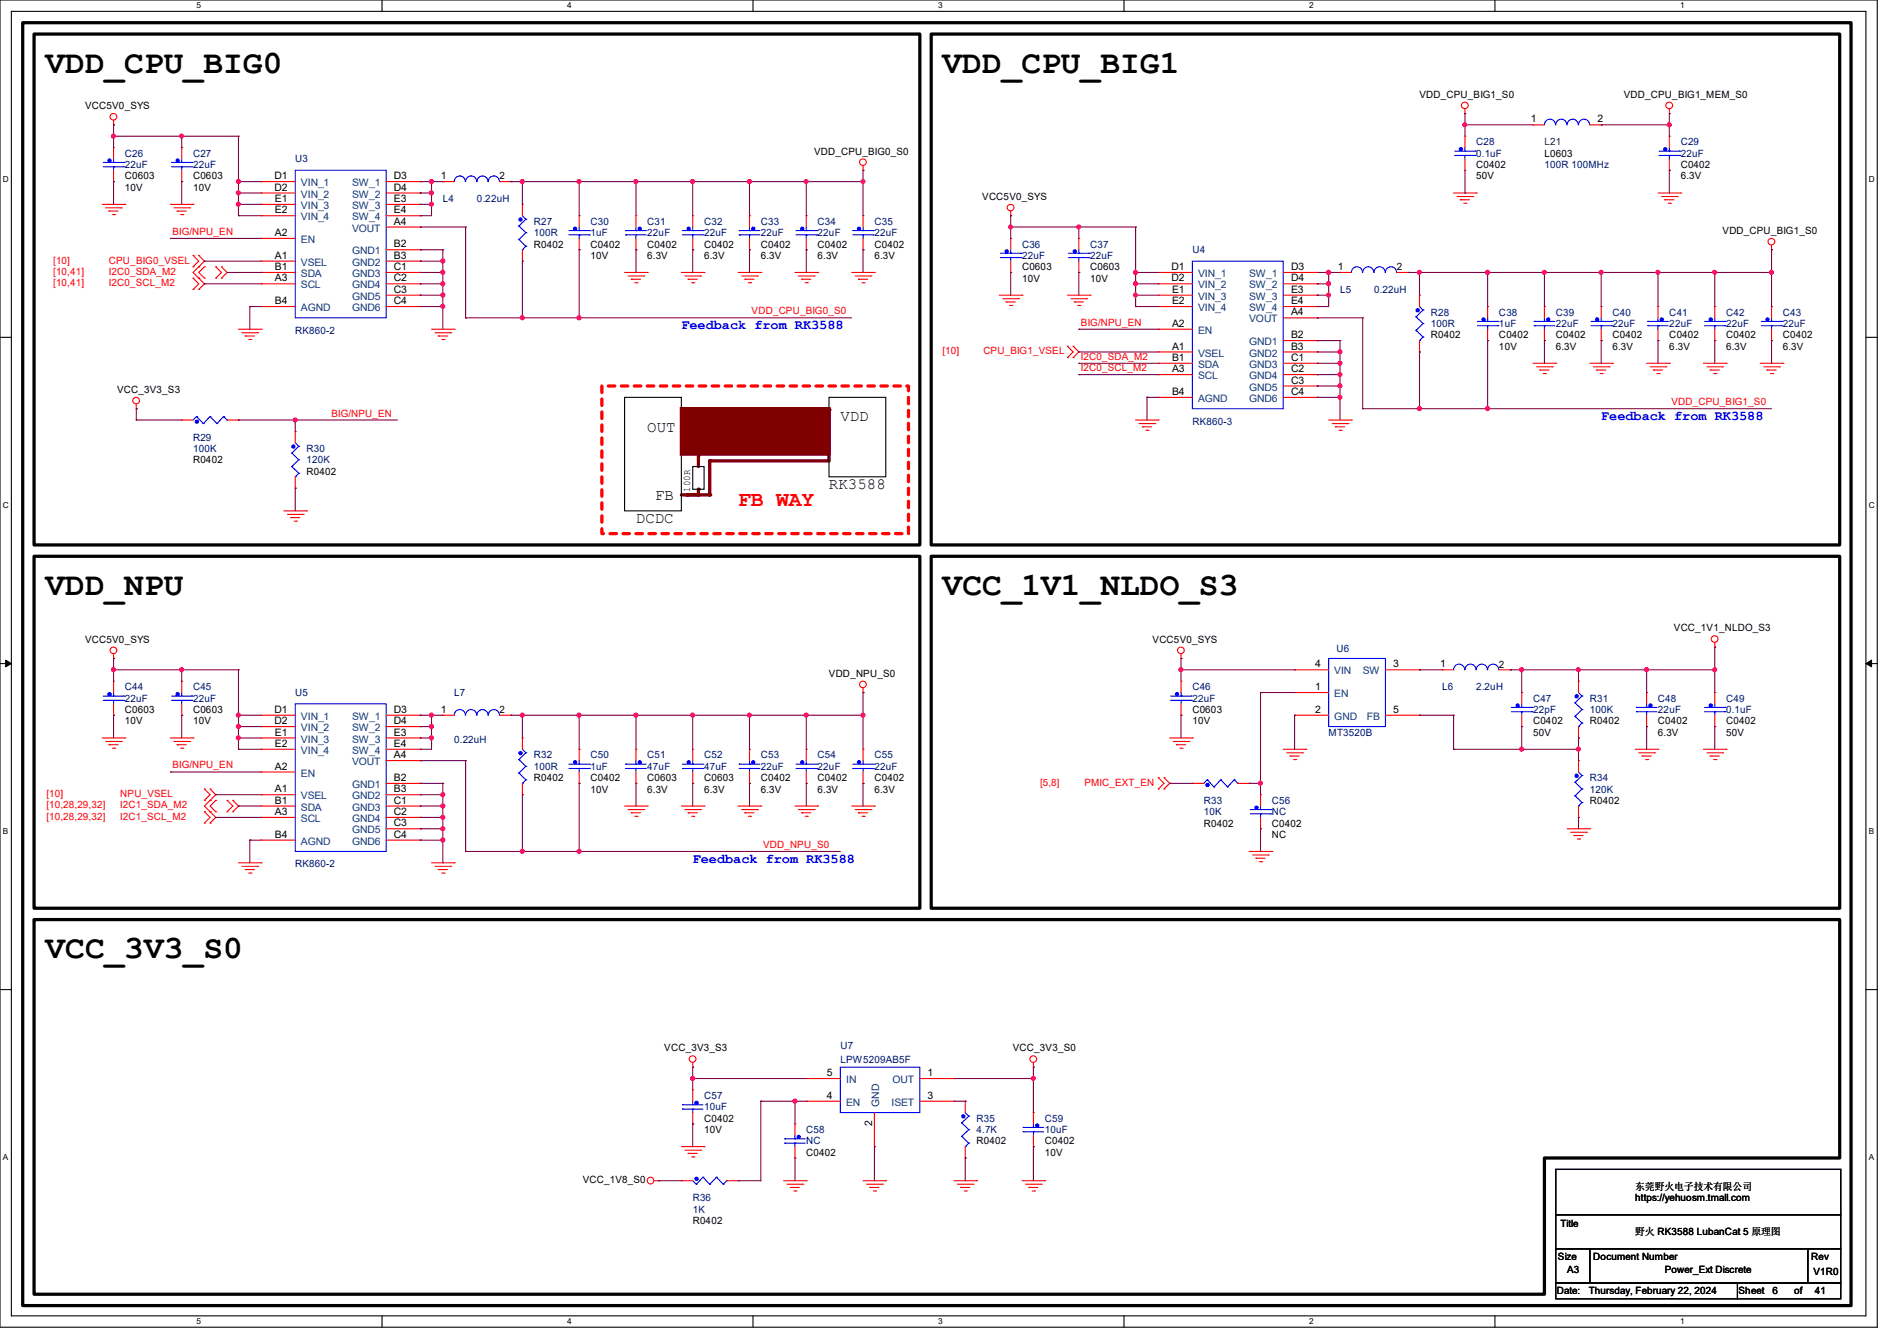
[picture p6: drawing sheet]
<svg xmlns="http://www.w3.org/2000/svg" width="297mm" height="210mm" viewBox="0 0 297 210" stroke-linecap="round" stroke-linejoin="round" font-family="sans-serif">
<defs><g id="words">
<g font-size="5.1">
<text x="7.1" y="11.4">VDD_CPU_BIG0</text>
<text x="147.6" y="11.4">VDD_CPU_BIG1</text>
<text x="7.1" y="93.2">VDD_NPU</text>
<text x="147.6" y="93.2">VCC_1V1_NLDO_S3</text>
<text x="7.1" y="150.1">VCC_3V3_S0</text>
</g>
<text font-size="3.3" fill="#f00" x="115.6" y="79.2">FB WAY</text>
<g font-size="2.5">
<text x="131.6" y="66">VDD</text>
<text x="101.3" y="67.7">OUT</text>
<text x="129.8" y="76.6">RK3588</text>
<text x="99.6" y="82">DCDC</text>
<text x="102.6" y="78.2">FB</text>
</g>
<g font-size="2.1" fill="#00f">
<text x="106.7" y="51.5">Feedback from RK3588</text>
<text x="250.7" y="65.7">Feedback from RK3588</text>
<text x="108.5" y="135.1">Feedback from RK3588</text>
</g>
<g font-size="1.6">
<text x="13.3" y="17.1">VCC5V0_SYS</text>
<text x="222.2" y="15.3">VDD_CPU_BIG1_S0</text>
<text x="254.3" y="15.3">VDD_CPU_BIG1_MEM_S0</text>
<text x="239.7" y="19.2">1</text>
<text x="250.1" y="19.2">2</text>
<text x="19.6" y="28.1">C0603</text>
<text x="19.6" y="29.9">10V</text>
<text x="30.2" y="28.1">C0603</text>
<text x="30.2" y="29.9">10V</text>
<text x="43" y="28.1">D1</text>
<text x="43" y="29.8">D2</text>
<text x="61.7" y="28.1">D3</text>
<text x="61.7" y="29.8">D4</text>
<text x="69" y="28.1">1</text>
<text x="78.2" y="28.1">2</text>
<text x="127.5" y="24.2">VDD_CPU_BIG0_S0</text>
<text x="231.1" y="26.3">C0402</text>
<text x="231.1" y="28.1">50V</text>
<text x="241.8" y="24.6">L0603</text>
<text x="263.1" y="26.3">C0402</text>
<text x="263.1" y="28.1">6.3V</text>
<text x="43.1" y="31.6">E1</text>
<text x="43.1" y="33.4">E2</text>
<text x="61.7" y="31.6">E3</text>
<text x="61.7" y="33.4">E4</text>
<text x="61.7" y="35.2">A4</text>
<text x="153.8" y="31.3">VCC5V0_SYS</text>
<text x="43.1" y="40.5">A1</text>
<text x="43.1" y="37">A2</text>
<text x="61.7" y="38.7">B2</text>
<text x="61.7" y="40.5">B3</text>
<text x="83.6" y="38.8">R0402</text>
<text x="92.5" y="38.8">C0402</text>
<text x="92.5" y="40.6">10V</text>
<text x="101.3" y="38.8">C0402</text>
<text x="101.3" y="40.6">6.3V</text>
<text x="110.2" y="38.8">C0402</text>
<text x="110.2" y="40.6">6.3V</text>
<text x="119.1" y="38.8">C0402</text>
<text x="119.1" y="40.6">6.3V</text>
<text x="128" y="38.8">C0402</text>
<text x="128" y="40.6">6.3V</text>
<text x="136.9" y="38.8">C0402</text>
<text x="136.9" y="40.6">6.3V</text>
<text x="269.7" y="36.7">VDD_CPU_BIG1_S0</text>
<text x="43.1" y="42.3">B1</text>
<text x="43.1" y="47.6">B4</text>
<text x="43.1" y="44.1">A3</text>
<text x="61.7" y="42.3">C1</text>
<text x="61.7" y="44.1">C2</text>
<text x="61.7" y="45.8">C3</text>
<text x="61.7" y="47.6">C4</text>
<text x="160" y="42.3">C0603</text>
<text x="160" y="44.1">10V</text>
<text x="170.7" y="42.3">C0603</text>
<text x="170.7" y="44.1">10V</text>
<text x="183.4" y="42.3">D1</text>
<text x="183.4" y="44.1">D2</text>
<text x="183.5" y="45.8">E1</text>
<text x="183.5" y="47.6">E2</text>
<text x="202.1" y="42.3">D3</text>
<text x="202.1" y="44.1">D4</text>
<text x="202.1" y="45.8">E3</text>
<text x="202.1" y="47.6">E4</text>
<text x="209.5" y="42.3">1</text>
<text x="218.7" y="42.3">2</text>
<text x="183.5" y="51.2">A2</text>
<text x="202.1" y="53">B2</text>
<text x="202.1" y="49.4">A4</text>
<text x="224" y="53">R0402</text>
<text x="234.7" y="53">C0402</text>
<text x="243.6" y="53">C0402</text>
<text x="252.5" y="53">C0402</text>
<text x="261.4" y="53">C0402</text>
<text x="270.3" y="53">C0402</text>
<text x="279.1" y="53">C0402</text>
<text x="183.5" y="54.7">A1</text>
<text x="183.5" y="56.5">B1</text>
<text x="183.5" y="58.3">A3</text>
<text x="202.1" y="54.7">B3</text>
<text x="202.1" y="56.5">C1</text>
<text x="202.1" y="58.3">C2</text>
<text x="234.7" y="54.8">10V</text>
<text x="243.6" y="54.8">6.3V</text>
<text x="252.5" y="54.8">6.3V</text>
<text x="261.4" y="54.8">6.3V</text>
<text x="270.3" y="54.8">6.3V</text>
<text x="279.1" y="54.8">6.3V</text>
<text x="18.3" y="61.6">VCC_3V3_S3</text>
<text x="183.5" y="61.8">B4</text>
<text x="202.1" y="60.1">C3</text>
<text x="202.1" y="61.8">C4</text>
<text x="30.2" y="72.6">R0402</text>
<text x="48" y="74.3">R0402</text>
<text x="108" y="77" transform="rotate(-90 108 77)">100R</text>
<text x="13.3" y="100.7">VCC5V0_SYS</text>
<text x="180.5" y="100.7">VCC5V0_SYS</text>
<text x="262.1" y="98.9">VCC_1V1_NLDO_S3</text>
<text x="129.8" y="106">VDD_NPU_S0</text>
<text x="205.9" y="104.5">4</text>
<text x="218.1" y="104.5">3</text>
<text x="225.5" y="104.5">1</text>
<text x="234.7" y="104.6">2</text>
<text x="19.6" y="111.7">C0603</text>
<text x="19.6" y="113.5">10V</text>
<text x="30.2" y="111.7">C0603</text>
<text x="30.2" y="113.5">10V</text>
<text x="43" y="111.6">D1</text>
<text x="43" y="113.4">D2</text>
<text x="61.7" y="111.6">D3</text>
<text x="61.7" y="113.4">D4</text>
<text x="69" y="111.6">1</text>
<text x="78.2" y="111.7">2</text>
<text x="186.7" y="111.7">C0603</text>
<text x="186.7" y="113.5">10V</text>
<text x="205.9" y="108.1">1</text>
<text x="205.9" y="111.6">2</text>
<text x="218.1" y="111.6">5</text>
<text x="240" y="113.5">C0402</text>
<text x="248.9" y="113.5">R0402</text>
<text x="259.6" y="113.5">C0402</text>
<text x="270.3" y="113.5">C0402</text>
<text x="43.1" y="115.2">E1</text>
<text x="43.1" y="117">E2</text>
<text x="61.7" y="115.2">E3</text>
<text x="61.7" y="117">E4</text>
<text x="61.7" y="118.7">A4</text>
<text x="240" y="115.2">50V</text>
<text x="259.6" y="115.2">6.3V</text>
<text x="270.3" y="115.2">50V</text>
<text x="43.1" y="124.1">A1</text>
<text x="43.1" y="120.5">A2</text>
<text x="43.1" y="125.9">B1</text>
<text x="61.7" y="122.3">B2</text>
<text x="61.7" y="124.1">B3</text>
<text x="61.7" y="125.9">C1</text>
<text x="83.6" y="122.3">R0402</text>
<text x="92.5" y="122.3">C0402</text>
<text x="92.5" y="124.1">10V</text>
<text x="101.3" y="122.3">C0603</text>
<text x="101.3" y="124.1">6.3V</text>
<text x="110.2" y="122.3">C0603</text>
<text x="110.2" y="124.1">6.3V</text>
<text x="119.1" y="122.3">C0402</text>
<text x="119.1" y="124.1">6.3V</text>
<text x="128" y="122.3">C0402</text>
<text x="128" y="124.1">6.3V</text>
<text x="136.9" y="122.3">C0402</text>
<text x="136.9" y="124.1">6.3V</text>
<text x="248.9" y="125.9">R0402</text>
<text x="43.1" y="131.2">B4</text>
<text x="43.1" y="127.6">A3</text>
<text x="61.7" y="127.6">C2</text>
<text x="61.7" y="129.4">C3</text>
<text x="61.7" y="131.2">C4</text>
<text x="188.5" y="129.5">R0402</text>
<text x="199.1" y="129.5">C0402</text>
<text x="199.1" y="131.2">NC</text>
<text x="104" y="164.7">VCC_3V3_S3</text>
<text x="158.6" y="164.7">VCC_3V3_S0</text>
<text x="129.5" y="168.5">5</text>
<text x="129.5" y="172.1">4</text>
<text x="145.2" y="172.1">3</text>
<text x="145.2" y="168.5">1</text>
<text x="110.2" y="175.7">C0402</text>
<text x="110.2" y="177.5">10V</text>
<text x="136.5" y="176.4" transform="rotate(-90 136.5 176.4)">2</text>
<text x="152.9" y="179.2">R0402</text>
<text x="163.6" y="179.2">C0402</text>
<text x="91.2" y="185.3">VCC_1V8_S0</text>
<text x="126.2" y="181">C0402</text>
<text x="163.6" y="181">10V</text>
<text x="108.5" y="191.7">R0402</text>
<text x="256" y="188.1">https://yehuosm.tmall.com</text>
<text x="256" y="186.4">东莞野火电子技术有限公司</text>
<text x="243.9" y="197.4">Size</text>
<text x="244.3" y="192.2">Title</text>
<text x="249.5" y="197.4">Document Number</text>
<text x="256" y="193.5">野火 RK3588 LubanCat 5 原理图</text>
<text x="283.6" y="197.4">Rev</text>
<text x="243.8" y="202.7">Date:</text>
<text x="245.4" y="199.3">A3</text>
<text x="248.7" y="202.7">Thursday, February 22, 2024</text>
<text x="260.6" y="199.3">Power_Ext Discrete</text>
<text x="272.2" y="202.7">Sheet</text>
<text x="277.5" y="202.7">6</text>
<text x="280.9" y="202.7">of</text>
<text x="283.9" y="199.7">V1R0</text>
<text x="284.1" y="202.7">41</text>
</g>
<g font-size="1.6" fill="#000080">
<text x="231.1" y="22.8">C28</text>
<text x="263.1" y="22.8">C29</text>
<text x="19.6" y="24.6">C26</text>
<text x="19.6" y="26.3">22uF</text>
<text x="30.2" y="24.6">C27</text>
<text x="30.2" y="26.3">22uF</text>
<text x="46.2" y="25.4">U3</text>
<text x="231.1" y="24.6">0.1uF</text>
<text x="241.8" y="26.3">100R 100MHz</text>
<text x="263.1" y="24.6">22uF</text>
<text x="69.3" y="31.7">L4</text>
<text x="74.7" y="31.7">0.22uH</text>
<text x="83.6" y="35.2">R27</text>
<text x="92.5" y="35.2">C30</text>
<text x="101.3" y="35.2">C31</text>
<text x="110.2" y="35.2">C32</text>
<text x="119.1" y="35.2">C33</text>
<text x="128" y="35.2">C34</text>
<text x="136.9" y="35.2">C35</text>
<text x="83.6" y="37">100R</text>
<text x="92.5" y="37">1uF</text>
<text x="101.3" y="37">22uF</text>
<text x="110.2" y="37">22uF</text>
<text x="119.1" y="37">22uF</text>
<text x="128" y="37">22uF</text>
<text x="136.9" y="37">22uF</text>
<text x="160" y="38.8">C36</text>
<text x="160" y="40.6">22uF</text>
<text x="170.7" y="38.8">C37</text>
<text x="170.7" y="40.6">22uF</text>
<text x="186.7" y="39.7">U4</text>
<text x="209.8" y="45.9">L5</text>
<text x="215.1" y="45.9">0.22uH</text>
<text x="46.2" y="52.3">RK860-2</text>
<text x="224" y="49.4">R28</text>
<text x="224" y="51.2">100R</text>
<text x="234.7" y="49.4">C38</text>
<text x="234.7" y="51.2">1uF</text>
<text x="243.6" y="49.4">C39</text>
<text x="243.6" y="51.2">22uF</text>
<text x="252.5" y="49.4">C40</text>
<text x="252.5" y="51.2">22uF</text>
<text x="261.4" y="49.4">C41</text>
<text x="261.4" y="51.2">22uF</text>
<text x="270.3" y="49.4">C42</text>
<text x="270.3" y="51.2">22uF</text>
<text x="279.1" y="49.4">C43</text>
<text x="279.1" y="51.2">22uF</text>
<text x="30.2" y="69">R29</text>
<text x="30.2" y="70.8">100K</text>
<text x="48" y="70.8">R30</text>
<text x="186.7" y="66.5">RK860-3</text>
<text x="48" y="72.6">120K</text>
<text x="209.3" y="102.1">U6</text>
<text x="19.6" y="108.1">C44</text>
<text x="19.6" y="109.9">22uF</text>
<text x="30.2" y="108.1">C45</text>
<text x="30.2" y="109.9">22uF</text>
<text x="46.2" y="109">U5</text>
<text x="71.1" y="109">L7</text>
<text x="186.7" y="108.1">C46</text>
<text x="186.7" y="109.9">22uF</text>
<text x="225.8" y="108.1">L6</text>
<text x="231.1" y="108.1">2.2uH</text>
<text x="240" y="109.9">C47</text>
<text x="240" y="111.7">22pF</text>
<text x="248.9" y="109.9">R31</text>
<text x="248.9" y="111.7">100K</text>
<text x="259.6" y="109.9">C48</text>
<text x="259.6" y="111.7">22uF</text>
<text x="270.3" y="109.9">C49</text>
<text x="270.3" y="111.7">0.1uF</text>
<text x="71.1" y="116.3">0.22uH</text>
<text x="83.6" y="118.8">R32</text>
<text x="92.5" y="118.8">C50</text>
<text x="101.3" y="118.8">C51</text>
<text x="110.2" y="118.8">C52</text>
<text x="119.1" y="118.8">C53</text>
<text x="128" y="118.8">C54</text>
<text x="136.9" y="118.8">C55</text>
<text x="208" y="115.2">MT3520B</text>
<text x="83.6" y="120.6">100R</text>
<text x="92.5" y="120.6">1uF</text>
<text x="101.3" y="120.6">47uF</text>
<text x="110.2" y="120.6">47uF</text>
<text x="119.1" y="120.6">22uF</text>
<text x="128" y="120.6">22uF</text>
<text x="136.9" y="120.6">22uF</text>
<text x="188.5" y="125.9">R33</text>
<text x="199.1" y="125.9">C56</text>
<text x="248.9" y="122.3">R34</text>
<text x="248.9" y="124.1">120K</text>
<text x="188.5" y="127.7">10K</text>
<text x="199.1" y="127.7">NC</text>
<text x="46.2" y="135.8">RK860-2</text>
<text x="131.6" y="164.3">U7</text>
<text x="131.6" y="166.5">LPW5209AB5F</text>
<text x="110.2" y="172.1">C57</text>
<text x="110.2" y="173.9">10uF</text>
<text x="126.2" y="177.5">C58</text>
<text x="126.2" y="179.2">NC</text>
<text x="152.9" y="175.7">R35</text>
<text x="152.9" y="177.5">4.7K</text>
<text x="163.6" y="175.7">C59</text>
<text x="163.6" y="177.5">10uF</text>
<text x="108.5" y="188.1">R36</text>
<text x="108.5" y="189.9">1K</text>
</g>
<text font-size="1.6" fill="#004040" x="241.8" y="22.8">L21</text>
<g font-size="1.6" fill="#004080">
<text x="47.1" y="29.2">VIN_1</text>
<text x="55.1" y="29.2">SW_1</text>
<text x="47.1" y="30.9">VIN_2</text>
<text x="47.1" y="32.7">VIN_3</text>
<text x="47.1" y="34.5">VIN_4</text>
<text x="55.1" y="30.9">SW_2</text>
<text x="55.1" y="32.7">SW_3</text>
<text x="55.1" y="34.5">SW_4</text>
<text x="47.1" y="41.6">VSEL</text>
<text x="47.1" y="38.1">EN</text>
<text x="55.1" y="39.8">GND1</text>
<text x="55.1" y="41.6">GND2</text>
<text x="55.1" y="36.3">VOUT</text>
<text x="47.1" y="43.4">SDA</text>
<text x="47.1" y="45.2">SCL</text>
<text x="55.1" y="43.4">GND3</text>
<text x="55.1" y="45.2">GND4</text>
<text x="55.1" y="46.9">GND5</text>
<text x="187.6" y="43.4">VIN_1</text>
<text x="187.6" y="45.2">VIN_2</text>
<text x="187.6" y="46.9">VIN_3</text>
<text x="195.6" y="43.4">SW_1</text>
<text x="195.6" y="45.2">SW_2</text>
<text x="195.6" y="46.9">SW_3</text>
<text x="47.1" y="48.7">AGND</text>
<text x="55.1" y="48.7">GND6</text>
<text x="187.6" y="48.7">VIN_4</text>
<text x="187.6" y="52.3">EN</text>
<text x="195.6" y="48.7">SW_4</text>
<text x="195.6" y="50.5">VOUT</text>
<text x="187.6" y="55.8">VSEL</text>
<text x="187.6" y="57.6">SDA</text>
<text x="187.6" y="59.4">SCL</text>
<text x="195.6" y="54.1">GND1</text>
<text x="195.6" y="55.8">GND2</text>
<text x="195.6" y="57.6">GND3</text>
<text x="195.6" y="59.4">GND4</text>
<text x="187.6" y="63">AGND</text>
<text x="195.6" y="61.2">GND5</text>
<text x="195.6" y="63">GND6</text>
<text x="208.9" y="105.6">VIN</text>
<text x="213.4" y="105.6">SW</text>
<text x="47.1" y="112.7">VIN_1</text>
<text x="55.1" y="112.7">SW_1</text>
<text x="208.9" y="109.2">EN</text>
<text x="208.9" y="112.7">GND</text>
<text x="214" y="112.7">FB</text>
<text x="47.1" y="114.5">VIN_2</text>
<text x="47.1" y="116.3">VIN_3</text>
<text x="47.1" y="118.1">VIN_4</text>
<text x="55.1" y="114.5">SW_2</text>
<text x="55.1" y="116.3">SW_3</text>
<text x="55.1" y="118.1">SW_4</text>
<text x="55.1" y="119.8">VOUT</text>
<text x="47.1" y="125.2">VSEL</text>
<text x="47.1" y="121.6">EN</text>
<text x="55.1" y="123.4">GND1</text>
<text x="55.1" y="125.2">GND2</text>
<text x="47.1" y="127">SDA</text>
<text x="47.1" y="128.7">SCL</text>
<text x="55.1" y="127">GND3</text>
<text x="55.1" y="128.7">GND4</text>
<text x="55.1" y="130.5">GND5</text>
<text x="47.1" y="132.3">AGND</text>
<text x="55.1" y="132.3">GND6</text>
<text x="132.5" y="169.6">IN</text>
<text x="132.5" y="173.2">EN</text>
<text x="137.7" y="173.4" transform="rotate(-90 137.7 173.4)">GND</text>
<text x="139.6" y="173.2">ISET</text>
<text x="139.7" y="169.6">OUT</text>
</g>
<g font-size="1.6" fill="#f00">
<text x="8.3" y="41.3">[10]</text>
<text x="17.1" y="41.3">CPU_BIG0_VSEL</text>
<text x="27" y="36.8">BIG/NPU_EN</text>
<text x="8.3" y="43.1">[10,41]</text>
<text x="8.3" y="44.8">[10,41]</text>
<text x="17.1" y="43.1">I2C0_SDA_M2</text>
<text x="17.1" y="44.8">I2C0_SCL_M2</text>
<text x="117.7" y="49.2">VDD_CPU_BIG0_S0</text>
<text x="169.2" y="51">BIG/NPU_EN</text>
<text x="147.6" y="55.5">[10]</text>
<text x="154" y="55.5">CPU_BIG1_VSEL</text>
<text x="169.2" y="58.1">I2C0_SCL_M2</text>
<text x="169.2" y="56.3">I2C0_SDA_M2</text>
<text x="51.9" y="65.2">BIG/NPU_EN</text>
<text x="261.7" y="63.5">VDD_CPU_BIG1_S0</text>
<text x="7.3" y="124.8">[10]</text>
<text x="18.8" y="124.8">NPU_VSEL</text>
<text x="27" y="120.4">BIG/NPU_EN</text>
<text x="162.9" y="123.1">[5,8]</text>
<text x="169.8" y="123.1">PMIC_EXT_EN</text>
<text x="7.3" y="126.6">[10,28,29,32]</text>
<text x="7.3" y="128.4">[10,28,29,32]</text>
<text x="18.8" y="126.6">I2C1_SDA_M2</text>
<text x="18.8" y="128.4">I2C1_SCL_M2</text>
<text x="119.5" y="132.8">VDD_NPU_S0</text>
</g>
<g font-size="1.3">
<text x="30.8" y="1.3">5</text>
<text x="88.8" y="1.3">4</text>
<text x="146.9" y="1.3">3</text>
<text x="205" y="1.3">2</text>
<text x="263.1" y="1.3">1</text>
<text x=".5" y="28.4">D</text>
<text x="292.6" y="28.4">D</text>
<text x=".5" y="79.5">C</text>
<text x="292.6" y="79.5">C</text>
<text x=".5" y="130.6">B</text>
<text x="292.6" y="130.6">B</text>
<text x=".5" y="181.7">A</text>
<text x="292.6" y="181.7">A</text>
<text x="30.8" y="207.4">5</text>
<text x="88.8" y="207.4">4</text>
<text x="146.9" y="207.4">3</text>
<text x="205" y="207.4">2</text>
<text x="263.1" y="207.4">1</text>
</g>
</g></defs>
<path d="M0 0h293.9v207.9h-293.9zM1.8 1.8h290.3v204.3h-290.3z" fill="none" stroke="#000" stroke-width=".17"/>
<g fill="#fff">
<path d="M30.8 .2h.7v1.4h-.7z"/>
<path d="M30.8 206.2h.7v1.4h-.7z"/>
</g>
<path d="M59.8 0v1.8M59.8 206.1v1.8" fill="none" stroke="#000" stroke-width=".17"/>
<g fill="#fff">
<path d="M88.8 .2h.7v1.4h-.7z"/>
<path d="M88.8 206.2h.7v1.4h-.7z"/>
</g>
<path d="M117.9 0v1.8M117.9 206.1v1.8" fill="none" stroke="#000" stroke-width=".17"/>
<g fill="#fff">
<path d="M146.9 .2h.7v1.4h-.7z"/>
<path d="M146.9 206.2h.7v1.4h-.7z"/>
</g>
<path d="M176 0v1.8M176 206.1v1.8" fill="none" stroke="#000" stroke-width=".17"/>
<g fill="#fff">
<path d="M205 .2h.7v1.4h-.7z"/>
<path d="M205 206.2h.7v1.4h-.7z"/>
</g>
<path d="M234.1 0v1.8M234.1 206.1v1.8" fill="none" stroke="#000" stroke-width=".17"/>
<g fill="#fff">
<path d="M263.1 .2h.6v1.4h-.6z"/>
<path d="M263.1 206.2h.6v1.4h-.6z"/>
<path d="M.5 27.3h.9v1.4h-.9z"/>
<path d="M292.6 27.3h.9v1.4h-.9z"/>
<path d="M.5 78.4h.9v1.4h-.9z"/>
<path d="M292.6 78.4h.9v1.4h-.9z"/>
</g>
<path d="M0 52.8h1.8M292.1 52.8h1.8" fill="none" stroke="#000" stroke-width=".17"/>
<g fill="#fff">
<path d="M.5 129.5h.8v1.4h-.8z"/>
<path d="M292.6 129.5h.8v1.4h-.8z"/>
</g>
<path d="M0 103.9h1.8M292.1 103.9h1.8" fill="none" stroke="#000" stroke-width=".17"/>
<path d="M.9 103.4l.9 .5-.9 .5zM292.1 103.9l.9-.5v1z" fill="#000" stroke="#000" stroke-width=".16"/>
<g fill="#fff">
<path d="M.5 180.5h.8v1.4h-.8z"/>
<path d="M292.6 180.5h.8v1.4h-.8z"/>
</g>
<path d="M0 155h1.8M292.1 155h1.8" fill="none" stroke="#000" stroke-width=".17"/>
<path d="M129.8 64.2v8" fill="none" stroke="#800000" stroke-width=".51"/>
<circle cx="129.8" cy="64.2" r=".25" fill="#800000"/>
<path d="M111.1 72.2h18.7" fill="none" stroke="#800000" stroke-width=".51"/>
<circle cx="111.1" cy="72.2" r=".25" fill="#800000"/>
<path d="M109.3 76.6v.9" fill="none" stroke="#800000" stroke-width=".51"/>
<circle cx="109.3" cy="76.6" r=".25" fill="#800000"/>
<path d="M109.3 71.3v1.8" fill="none" stroke="#800000" stroke-width=".51"/>
<circle cx="109.3" cy="71.3" r=".25" fill="#800000"/>
<path d="M108.5 73.1h1.7v3.5h-1.7z" fill="none" stroke="#000" stroke-width=".17"/>
<path d="M111.1 72.2v5.3" fill="none" stroke="#800000" stroke-width=".51"/>
<circle cx="111.1" cy="77.5" r=".25" fill="#800000"/>
<path d="M106.7 77.5h2.6" fill="none" stroke="#800000" stroke-width=".51"/>
<circle cx="109.3" cy="77.5" r=".25" fill="#800000"/>
<path d="M107.6 77.5h3.5" fill="none" stroke="#800000" stroke-width=".51"/>
<circle cx="107.6" cy="77.5" r=".25" fill="#800000"/>
<path d="M97.8 62.2h8.9v17.8h-8.9zM129.8 62.2h8.9v12.5h-8.9zM243.6 183.1h44.6v7.1h-44.6zM243.6 190.2h44.6v5.4h-44.6zM243.6 195.6h5.3v5.3h-5.3zM248.9 195.6h34.1v5.3h-34.1zM283 195.6h5.2v5.3h-5.2zM243.6 200.9h28.4v2.5h-28.4zM272 200.9h16.2v2.5h-16.2z" fill="none" stroke="#000" stroke-width=".17"/>
<path d="M106.7 64h23.1v7.1h-23.1z" fill-rule="evenodd" fill="#800000" stroke="#800000" stroke-width=".51"/>
<path d="M94.2 60.5h48v23.1h-48z" fill="none" stroke="#f00" stroke-width=".51" stroke-dasharray="1"/>
<path d="M3.6 3.6h286.2v200.9h-286.2zM5.3 5.3h138.7v80h-138.7zM145.8 5.3h142.2v80h-142.2zM5.3 87.1h138.7v55.1h-138.7zM145.8 87.1h142.2v55.1h-142.2zM5.3 144h282.7v37.4h-46.2v21.3h-236.5z" fill="none" stroke="#000" stroke-width=".51"/>
<g fill="none" stroke="#f00" stroke-width=".17">
<path d="M17.8 19.6h.1M17.8 18.8v.8M229.4 17.8h.1M229.4 17.1v.7M240 19.6h.1M240 19.6h1.8M248.9 19.6h1.8M250.7 19.6h.1M261.4 17.8h.1M261.4 17.1v.7M16 32h3.6M16.6 32.6h2.4"/>
<path d="M17.1 33.1h.1M17.1 33.1h1.4M17.6 33.6h.3M17.8 23.1h.1M17.8 28.4h.1M17.8 23.1v1.8M17.8 26.7v1.7M17.9 33.6h.1M19 32.6h.1M19.6 32h.1M26.7 32h3.5M27.2 32.6h2.5"/>
<path d="M27.7 33.1h.1M27.7 33.1h1.5M28.3 33.6h.3M28.4 23.1h.1M28.4 28.4h.1M28.4 23.1v1.8M28.4 26.7v1.7M28.6 33.6h.1M29.7 32.6h.1M30.2 32h.1M40.9 28.4h.1M40.9 30.2h.1"/>
<path d="M40.9 32h.1M40.9 33.8h.1M40.9 37.3h.1M40.9 32h5.3M40.9 30.2h5.3M40.9 28.4h5.3M40.9 33.8h5.3M40.9 37.3h5.3M60.5 32h5.3M60.5 30.2h5.3M60.5 28.4h5.3M60.5 33.8h5.3"/>
<path d="M60.5 39.1h5.3M60.5 35.6h5.3M65.8 28.4h.1M65.8 30.2h.1M65.8 32h.1M65.8 33.8h.1M65.8 39.1h.1M65.8 35.6h.1M69.3 28.4h.1M69.3 28.4h1.8M78.2 28.4h1.8M80 28.4h.1"/>
<path d="M81.8 32h.1M81.8 32v1.8M81.8 39.1v1.8M90.7 33.8h.1M90.7 39.1h.1M90.7 33.8v1.8M90.7 37.3v1.8M99.6 33.8h.1M99.6 39.1h.1M99.6 33.8v1.8M99.6 37.3v1.8M108.5 33.8h.1"/>
<path d="M108.5 39.1h.1M108.5 33.8v1.8M108.5 37.3v1.8M117.3 33.8h.1M117.3 39.1h.1M117.3 33.8v1.8M117.3 37.3v1.8M126.2 33.8h.1M126.2 39.1h.1M126.2 33.8v1.8M126.2 37.3v1.8M135.1 26.7h.1"/>
<path d="M135.1 33.8h.1M135.1 39.1h.1M135.1 26v.7M135.1 33.8v1.8M135.1 37.3v1.8M158.2 33.8h.1M158.2 37.3h.1M158.2 33.1v.7M158.2 37.3v1.8M168.9 37.3h.1M168.9 37.3v1.8M227.6 30.2h3.5"/>
<path d="M228.1 30.8h2.5M228.6 31.3h.1M228.6 31.3h1.5M229.2 31.8h.3M229.4 21.3h.1M229.4 26.7h.1M229.4 21.3v1.8M229.4 24.9v1.8M229.5 31.8h.1M230.6 30.8h.1M231.1 30.2h.1M259.6 30.2h3.5"/>
<path d="M260.1 30.8h2.5M260.6 31.3h.1M260.6 31.3h1.5M261.2 31.8h.3M261.4 21.3h.1M261.4 26.7h.1M261.4 21.3v1.8M261.4 24.9v1.8M261.5 31.8h.1M262.6 30.8h.1M263.1 30.2h.1M277.4 39.1h.1"/>
<path d="M277.4 38.4v.7M30.2 40h.1M30.2 41.8h.1M30.2 43.6h.1M30.2 45.3h.1M30.2 40l.9 .9-.9 .9M30.2 43.6l.9 .8-.9 .9M31.1 43.6h.1M31.1 41.8h.1M31.1 40h.1M31.1 45.3h.1M31.1 40l.9 .9-1.8 1.8 1.8 1.7-.9 .9"/>
<path d="M32 43.6h.1M32 41.8h.1M32 41.8l-.9 .9 .9 .9M33.8 43.6h.1M33.8 41.8h.1M33.8 41.8l.9 .9-.9 .9M34.7 41.8h.1M34.7 43.6h.1M34.7 41.8l.9 .9-.9 .9M37.3 51.6h3.6M37.9 52.1h2.4M38.4 52.6h.1"/>
<path d="M38.4 52.6h1.4M38.9 53.2h.4M39.3 53.2h.1M40.3 52.1h.1M40.9 51.6h.1M40.9 40.9h.1M40.9 42.7h.1M40.9 48h.1M40.9 44.4h.1M40.9 42.7h5.3M40.9 40.9h5.3M40.9 44.4h5.3"/>
<path d="M40.9 48h5.3M60.5 46.2h5.3M60.5 42.7h5.3M60.5 40.9h5.3M60.5 44.4h5.3M60.5 48h5.3M65.8 40.9h.1M65.8 42.7h.1M65.8 44.4h.1M65.8 46.2h.1M65.8 48h.1M67.6 51.6h3.5"/>
<path d="M68.1 52.1h2.5M68.6 52.6h.1M68.6 52.6h1.5M69.2 53.2h.3M69.5 53.2h.1M70.6 52.1h.1M71.1 51.6h.1M81.8 40.9h.1M97.8 42.7h3.5M98.3 43.2h2.5M98.8 43.7h.1M98.8 43.7h1.5"/>
<path d="M99.4 44.3h.3M99.7 44.3h.1M100.8 43.2h.1M101.3 42.7h.1M106.7 42.7h3.5M107.2 43.2h2.5M107.7 43.7h.1M107.7 43.7h1.5M108.3 44.3h.3M108.6 44.3h.1M109.7 43.2h.1M110.2 42.7h.1"/>
<path d="M115.6 42.7h3.5M116.1 43.2h2.5M116.6 43.7h.1M116.6 43.7h1.5M117.2 44.3h.3M117.5 44.3h.1M118.6 43.2h.1M119.1 42.7h.1M124.5 42.7h3.5M125 43.2h2.5M125.5 43.7h.1M125.5 43.7h1.5"/>
<path d="M126.1 44.3h.3M126.4 44.3h.1M127.5 43.2h.1M128 42.7h.1M133.3 42.7h3.6M133.9 43.2h2.5M134.4 43.7h.1M134.4 43.7h1.4M135 44.3h.3M135.3 44.3h.1M136.4 43.2h.1M136.9 42.7h.1"/>
<path d="M156.5 46.2h3.5M157 46.8h2.5M157.5 47.3h.1M157.5 47.3h1.5M158.1 47.8h.3M158.2 42.7h.1M158.2 40.9v1.8M158.4 47.8h.1M159.5 46.8h.1M160 46.2h.1M167.1 54.2h.1M167.1 56h.1"/>
<path d="M167.1 46.2h3.6M167.1 54.2l.9 .9-.9 .9M167.7 46.8h2.4M168 56h.1M168 54.2h.1M168 54.2l.9 .9-.9 .9M168.2 47.3h.1M168.2 47.3h1.4M168.7 47.8h.4M168.9 42.7h.1M168.9 40.9v1.8M169.1 47.8h.1"/>
<path d="M170.1 46.8h.1M170.7 46.2h.1M181.4 42.7h.1M181.4 44.4h.1M181.4 46.2h.1M181.4 48h.1M181.4 55.1h.1M181.4 51.6h.1M181.4 56.9h.1M181.4 58.7h.1M181.4 46.2h5.3M181.4 56.9h5.3"/>
<path d="M181.4 42.7h5.3M181.4 51.6h5.3M181.4 44.4h5.3M181.4 48h5.3M181.4 55.1h5.3M181.4 58.7h5.3M200.9 46.2h5.3M200.9 56.9h5.3M200.9 42.7h5.3M200.9 44.4h5.3M200.9 48h5.3M200.9 53.3h5.3"/>
<path d="M200.9 55.1h5.3M200.9 58.7h5.3M200.9 49.8h5.3M206.2 42.7h.1M206.2 44.4h.1M206.2 46.2h.1M206.2 48h.1M206.2 53.3h.1M206.2 55.1h.1M206.2 56.9h.1M206.2 58.7h.1M206.2 49.8h.1"/>
<path d="M209.8 42.7h.1M209.8 42.7h1.8M218.7 42.7h1.8M220.5 42.7h.1M222.2 46.2h.1M222.2 55.1h.1M222.2 46.2v1.8M222.2 53.3v1.8M232.9 48h.1M232.9 53.3h.1M232.9 48v1.8M232.9 51.6v1.7"/>
<path d="M240 56.9h3.6M240.6 57.4h2.4M241.1 58h.1M241.1 58h1.4M241.6 58.5h.4M241.8 48h.1M241.8 53.3h.1M241.8 48v1.8M241.8 51.6v1.7M242 58.5h.1M243 57.4h.1M243.6 56.9h.1"/>
<path d="M248.9 56.9h3.6M249.5 57.4h2.4M250 58h.1M250 58h1.4M250.5 58.5h.4M250.7 48h.1M250.7 53.3h.1M250.7 48v1.8M250.7 51.6v1.7M250.9 58.5h.1M251.9 57.4h.1M252.5 56.9h.1"/>
<path d="M257.8 56.9h3.6M258.4 57.4h2.4M258.9 58h.1M258.9 58h1.4M259.4 58.5h.4M259.6 48h.1M259.6 53.3h.1M259.6 48v1.8M259.6 51.6v1.7M259.8 58.5h.1M260.8 57.4h.1M261.4 56.9h.1"/>
<path d="M266.7 56.9h3.6M267.3 57.4h2.4M267.8 58h.1M267.8 58h1.4M268.3 58.5h.3M268.5 48h.1M268.5 53.3h.1M268.5 48v1.8M268.5 51.6v1.7M268.6 58.5h.1M269.7 57.4h.1M270.3 56.9h.1"/>
<path d="M275.6 56.9h3.5M276.1 57.4h2.5M276.6 58h.1M276.6 58h1.5M277.2 58.5h.3M277.4 48h.1M277.4 53.3h.1M277.4 48v1.8M277.4 51.6v1.7M277.5 58.5h.1M278.6 57.4h.1M279.1 56.9h.1"/>
<path d="M21.3 64h.1M21.3 63.3v.7M28.4 65.8h.1M28.4 65.8h1.8M35.6 65.8h1.7M37.3 65.8h.1M46.2 67.6h.1M46.2 76.5h.1M46.2 67.6v1.7M46.2 74.7v1.8M177.8 65.8h3.6M178.4 66.3h2.4"/>
<path d="M178.9 66.8h.1M178.9 66.8h1.4M179.4 67.4h.3M179.7 67.4h.1M180.8 66.3h.1M181.4 65.8h.1M181.4 62.2h.1M181.4 62.2h5.3M200.9 60.5h5.3M200.9 62.2h5.3M206.2 60.5h.1M206.2 62.2h.1"/>
<path d="M208 65.8h3.6M208.6 66.3h2.4M209.1 66.8h.1M209.1 66.8h1.4M209.6 67.4h.4M210 67.4h.1M211 66.3h.1M211.6 65.8h.1M44.4 80h3.6M45 80.6h2.5M45.5 81.1h.1M45.5 81.1h1.4"/>
<path d="M46.1 81.6h.3M46.4 81.6h.1M47.5 80.6h.1M48 80h.1M16 115.6h3.6M16.6 116.1h2.4M17.1 116.6h.1M17.1 116.6h1.4M17.6 117.2h.3M17.8 103.1h.1M17.8 106.7h.1M17.8 112h.1"/>
<path d="M17.8 102.4v.7M17.8 106.7v1.8M17.8 110.2v1.8M17.9 117.2h.1M19 116.1h.1M19.6 115.6h.1M26.7 115.6h3.5M27.2 116.1h2.5M27.7 116.6h.1M27.7 116.6h1.5M28.3 117.2h.3M28.4 106.7h.1"/>
<path d="M28.4 112h.1M28.4 106.7v1.8M28.4 110.2v1.8M28.6 117.2h.1M29.7 116.1h.1M30.2 115.6h.1M40.9 112h.1M40.9 113.8h.1M40.9 115.6h.1M40.9 117.3h.1M40.9 115.6h5.3M40.9 117.3h5.3"/>
<path d="M40.9 112h5.3M40.9 113.8h5.3M60.5 115.6h5.3M60.5 117.3h5.3M60.5 112h5.3M60.5 113.8h5.3M60.5 119.1h5.3M65.8 112h.1M65.8 113.8h.1M65.8 115.6h.1M65.8 117.3h.1M65.8 119.1h.1"/>
<path d="M69.3 112h.1M69.3 112h1.8M78.2 112h1.8M80 112h.1M81.8 115.6h.1M81.8 115.6v1.7M90.7 117.3h.1M90.7 117.3v1.8M99.6 117.3h.1M99.6 117.3v1.8M108.5 117.3h.1M108.5 117.3v1.8"/>
<path d="M117.3 117.3h.1M117.3 117.3v1.8M126.2 117.3h.1M126.2 117.3v1.8M135.1 108.5h.1M135.1 117.3h.1M135.1 107.7v.8M135.1 117.3v1.8M183.1 115.6h3.6M183.7 116.1h2.4M184.2 116.6h.1M184.2 116.6h1.4"/>
<path d="M184.7 117.2h.4M184.9 103.1h.1M184.9 106.7h.1M184.9 112h.1M184.9 102.4v.7M184.9 106.7v1.8M184.9 110.2v1.8M185.1 117.2h.1M186.1 116.1h.1M186.7 115.6h.1M200.9 117.3h3.6M201.5 117.9h2.4"/>
<path d="M202 118.4h.1M202 118.4h1.4M202.5 119h.4M202.7 108.5h.1M202.7 112h.1M202.7 104.9h.1M202.7 112h5.3M202.7 104.9h5.3M202.7 108.5h5.3M202.9 119h.1M203.9 117.9h.1M204.5 117.3h.1"/>
<path d="M216.9 112h5.3M216.9 104.9h5.3M222.2 104.9h.1M222.2 112h.1M225.8 104.9h.1M225.8 104.9h1.8M234.7 104.9h1.8M236.5 104.9h.1M238.3 108.5h.1M238.3 113.8h.1M238.3 108.5v1.7M238.3 112v1.8"/>
<path d="M247.1 119.1h.1M247.1 106.7h.1M247.1 115.6h.1M247.1 106.7v1.8M247.1 113.8v1.8M247.1 119.1v1.8M256 117.3h3.6M256.6 117.9h2.4M257.1 118.4h.1M257.1 118.4h1.4M257.6 119h.4M257.8 108.5h.1"/>
<path d="M257.8 113.8h.1M257.8 108.5v1.7M257.8 112v1.8M258 119h.1M259 117.9h.1M259.6 117.3h.1M266.7 117.3h3.6M267.3 117.9h2.4M267.8 118.4h.1M267.8 118.4h1.4M268.3 119h.3M268.5 101.3h.1"/>
<path d="M268.5 108.5h.1M268.5 113.8h.1M268.5 100.6v.7M268.5 108.5v1.7M268.5 112v1.8M268.6 119h.1M269.7 117.9h.1M270.3 117.3h.1M32 123.6h.1M32 125.3h.1M32 127.1h.1M32 128.9h.1"/>
<path d="M32 123.6l.9 .9-.9 .8M32 127.1l.9 .9-.9 .9M32.9 127.1h.1M32.9 125.3h.1M32.9 123.6h.1M32.9 128.9h.1M32.9 123.6l.9 .9-1.8 1.7 1.8 1.8-.9 .9M33.8 127.1h.1M33.8 125.3h.1M33.8 125.3l-.9 .9 .9 .9M35.6 127.1h.1M35.6 125.3h.1"/>
<path d="M35.6 125.3l.8 .9-.8 .9M36.4 125.3h.1M36.4 127.1h.1M36.4 125.3l.9 .9-.9 .9M37.3 135.1h3.6M37.9 135.7h2.4M38.4 136.2h.1M38.4 136.2h1.4M38.9 136.7h.4M39.3 136.7h.1M40.3 135.7h.1M40.9 135.1h.1"/>
<path d="M40.9 124.5h.1M40.9 120.9h.1M40.9 126.2h.1M40.9 131.6h.1M40.9 128h.1M40.9 126.2h5.3M40.9 124.5h5.3M40.9 128h5.3M40.9 131.6h5.3M40.9 120.9h5.3M60.5 126.2h5.3M60.5 129.8h5.3"/>
<path d="M60.5 122.7h5.3M60.5 124.5h5.3M60.5 128h5.3M60.5 131.6h5.3M65.8 122.7h.1M65.8 124.5h.1M65.8 126.2h.1M65.8 128h.1M65.8 129.8h.1M65.8 131.6h.1M67.6 135.1h3.5M68.1 135.7h2.5"/>
<path d="M68.6 136.2h.1M68.6 136.2h1.5M69.2 136.7h.3M69.5 136.7h.1M70.6 135.7h.1M71.1 135.1h.1M81.8 124.5h.1M81.8 122.7v1.8M90.7 122.7h.1M90.7 120.9v1.8M97.8 126.2h3.5M98.3 126.8h2.5"/>
<path d="M98.8 127.3h.1M98.8 127.3h1.5M99.4 127.8h.3M99.6 122.7h.1M99.6 120.9v1.8M99.7 127.8h.1M100.8 126.8h.1M101.3 126.2h.1M106.7 126.2h3.5M107.2 126.8h2.5M107.7 127.3h.1M107.7 127.3h1.5"/>
<path d="M108.3 127.8h.3M108.5 122.7h.1M108.5 120.9v1.8M108.6 127.8h.1M109.7 126.8h.1M110.2 126.2h.1M115.6 126.2h3.5M116.1 126.8h2.5M116.6 127.3h.1M116.6 127.3h1.5M117.2 127.8h.3M117.3 122.7h.1"/>
<path d="M117.3 120.9v1.8M117.5 127.8h.1M118.6 126.8h.1M119.1 126.2h.1M124.5 126.2h3.5M125 126.8h2.5M125.5 127.3h.1M125.5 127.3h1.5M126.1 127.8h.3M126.2 122.7h.1M126.2 120.9v1.8M126.4 127.8h.1"/>
<path d="M127.5 126.8h.1M128 126.2h.1M133.3 126.2h3.6M133.9 126.8h2.5M134.4 127.3h.1M134.4 127.3h1.4M135 127.8h.3M135.1 122.7h.1M135.1 120.9v1.8M135.3 127.8h.1M136.4 126.8h.1M136.9 126.2h.1"/>
<path d="M181.4 121.8h.1M181.4 123.6h.1M181.4 121.8l.8 .9-.8 .9M182.2 123.6h.1M182.2 121.8h.1M182.2 121.8l.9 .9-.9 .9M186.7 122.7h.1M186.7 122.7h1.8M193.8 122.7h1.8M195.6 122.7h.1M195.6 133.3h3.5M196.1 133.9h2.5"/>
<path d="M196.6 134.4h.1M196.6 134.4h1.5M197.2 135h.3M197.4 124.5h.1M197.4 129.8h.1M197.4 124.5v1.7M197.4 128v1.8M197.5 135h.1M198.6 133.9h.1M199.1 133.3h.1M245.4 129.8h3.5M245.9 130.3h2.5"/>
<path d="M246.4 130.9h.1M246.4 130.9h1.5M247 131.4h.3M247.1 128h.1M247.1 126.2v1.8M247.3 131.4h.1M248.4 130.3h.1M248.9 129.8h.1M106.7 179.6h3.5M108.5 167.1h.1M108.5 170.7h.1M108.5 176h.1"/>
<path d="M108.5 166.4v.7M108.5 170.7v1.8M108.5 174.2v1.8M110.2 179.6h.1M124.5 176h.1M124.5 176v1.8M124.5 179.6v1.8M126.2 168.9h.1M126.2 172.5h.1M126.2 168.9h5.4M126.2 172.5h5.4M136.9 179.6h.1"/>
<path d="M136.9 174.2v5.4M144 168.9h5.4M144 172.5h5.4M149.4 172.5h.1M149.4 168.9h.1M151.1 172.5h.1M151.1 172.5v1.7M151.1 179.6v1.8M161.8 167.1h.1M161.8 174.2h.1M161.8 179.6h.1M161.8 166.4v.7"/>
<path d="M161.8 174.2v1.8M161.8 177.8v1.8M102.4 184.9h.7M103.1 184.9h.1M106.7 184.9h.1M106.7 184.9h1.8M107.2 180.1h2.5M107.7 180.6h.1M107.7 180.6h1.5M108.3 181.2h.3M108.6 181.2h.1M109.7 180.1h.1"/>
<path d="M113.8 184.9h1.8M115.6 184.9h.1M122.7 184.9h3.5M123.2 185.5h2.5M123.7 186h.1M123.7 186h1.5M124.3 186.5h.3M124.5 181.4h.1M124.6 186.5h.1M125.7 185.5h.1M126.2 184.9h.1M135.1 184.9h3.6"/>
<path d="M135.7 185.5h2.4M136.2 186h.1M136.2 186h1.4M136.7 186.5h.4M137.1 186.5h.1M138.1 185.5h.1M138.7 184.9h.1M149.4 184.9h3.5M149.9 185.5h2.5M150.4 186h.1M150.4 186h1.4M151 186.5h.3"/>
<path d="M151.1 181.4h.1M151.3 186.5h.1M152.4 185.5h.1M152.9 184.9h.1M160 184.9h3.6M160.6 185.5h2.4M161.1 186h.1M161.1 186h1.4M161.6 186.5h.4M162 186.5h.1M163 185.5h.1M163.6 184.9h.1"/>
<circle cx="17.8" cy="18.3" r=".52"/>
<circle cx="229.4" cy="16.5" r=".52"/>
<circle cx="261.4" cy="16.5" r=".52"/>
<circle cx="135.1" cy="25.4" r=".52"/>
<circle cx="158.2" cy="32.5" r=".52"/>
<circle cx="277.4" cy="37.8" r=".52"/>
<circle cx="21.3" cy="62.7" r=".52"/>
<circle cx="17.8" cy="101.9" r=".52"/>
<circle cx="135.1" cy="107.2" r=".52"/>
<circle cx="184.9" cy="101.9" r=".52"/>
<circle cx="268.5" cy="100.1" r=".52"/>
<circle cx="108.4" cy="165.9" r=".52"/>
<circle cx="161.8" cy="165.9" r=".52"/>
<circle cx="101.8" cy="184.9" r=".52"/>
</g>
<g fill="none" stroke="#00f" stroke-width=".17">
<path d="M241.8 19.6a.87 .87 0 0 1 .9-.9 .87 .87 0 0 1 .8 .9M243.6 19.6a.87 .87 0 0 1 .9-.9 .87 .87 0 0 1 .8 .9M245.4 19.6a.87 .87 0 0 1 .8-.9 .87 .87 0 0 1 .9 .9M247.1 19.6a.87 .87 0 0 1 .9-.9 .87 .87 0 0 1 .9 .9M16.2 26.1h3.2M16.2 25.4h3.2M17.8 26.1h.1M17.8 25.4h.1M17.8 24.9v.5M17.8 26.1v.6M19.4 26.1h.1M19.4 25.4h.1"/>
<path d="M26.8 26.1h3.3M26.8 25.4h3.3M28.4 26.1h.1M28.4 25.4h.1M28.4 24.9v.5M28.4 26.1v.6M30.1 26.1h.1M30.1 25.4h.1M46.2 26.7h14.3v23.1h-14.3zM71.1 28.4a.87 .87 0 0 1 .9-.8 .87 .87 0 0 1 .9 .8M72.9 28.4a.87 .87 0 0 1 .9-.8 .87 .87 0 0 1 .8 .8M74.7 28.4a.87 .87 0 0 1 .8-.8 .87 .87 0 0 1 .9 .8"/>
<path d="M76.5 28.4a.87 .87 0 0 1 .8-.8 .87 .87 0 0 1 .9 .8M81.2 35.4h.1M81.2 37.5h.1M81.2 35.4l1.1 1M81.2 37.5l1.1 1.1M81.8 39.1h.1M81.8 33.8l.5 .5M82.3 34.3h.1M82.3 36.4h.1M82.3 38.6h.1M82.3 34.3l-1.1 1.1M82.3 36.4l-1.1 1.1"/>
<path d="M82.3 38.6l-.5 .5M89.1 36.8h3.2M89.1 36.1h3.2M90.7 36.8h.1M90.7 36.1h.1M90.7 35.6v.5M90.7 36.8v.5M92.3 36.8h.1M92.3 36.1h.1M98 36.8h.1M98 36.1h.1M98 36.8h3.2"/>
<path d="M98 36.1h3.2M99.6 36.8h.1M99.6 36.1h.1M99.6 35.6v.5M99.6 36.8v.5M106.8 36.8h3.3M106.8 36.1h3.3M108.5 36.8h.1M108.5 36.1h.1M108.5 35.6v.5M108.5 36.8v.5M110.1 36.8h.1"/>
<path d="M110.1 36.1h.1M115.7 36.8h.1M115.7 36.1h.1M115.7 36.8h3.3M115.7 36.1h3.3M117.3 36.8h.1M117.3 36.1h.1M117.3 35.6v.5M117.3 36.8v.5M124.6 36.8h3.2M124.6 36.1h3.2M126.2 36.8h.1"/>
<path d="M126.2 36.1h.1M126.2 35.6v.5M126.2 36.8v.5M127.8 36.8h.1M127.8 36.1h.1M133.5 36.8h3.2M133.5 36.1h3.2M135.1 36.8h.1M135.1 36.1h.1M135.1 35.6v.5M135.1 36.8v.5M136.7 36.8h.1"/>
<path d="M136.7 36.1h.1M156.6 39.7h3.3M158.2 39.7h.1M158.2 39.1v.6M159.9 39.7h.1M167.3 39.7h3.2M168.9 39.7h.1M168.9 39.1v.6M170.5 39.7h.1M227.8 24.3h3.2M227.8 23.7h3.2M229.4 24.3h.1"/>
<path d="M229.4 23.7h.1M229.4 23.1v.6M229.4 24.3v.6M231 24.3h.1M231 23.7h.1M259.8 24.3h3.2M259.8 23.7h3.2M261.4 24.3h.1M261.4 23.7h.1M261.4 23.1v.6M261.4 24.3v.6M263 24.3h.1"/>
<path d="M263 23.7h.1M156.6 40.3h3.3M158.2 40.3h.1M158.2 40.3v.6M159.9 40.3h.1M167.3 40.3h3.2M168.9 40.3h.1M168.9 40.3v.6M170.5 40.3h.1M186.7 40.9h14.2v23.1h-14.2zM213.3 42.7a.87 .87 0 0 0-.9-.9 .87 .87 0 0 0-.8 .9M215.1 42.7a.87 .87 0 0 0-.9-.9 .87 .87 0 0 0-.8 .9"/>
<path d="M216.9 42.7a.87 .87 0 0 0-.9-.9 .87 .87 0 0 0-.9 .9M218.7 42.7a.87 .87 0 0 0-.9-.9 .87 .87 0 0 0-.9 .9M221.7 49.6h.1M221.7 51.7h.1M221.7 49.6l1.1 1.1M221.7 51.7l1.1 1.1M222.2 53.3h.1M222.2 48l.6 .6M222.8 48.6h.1M222.8 50.7h.1M222.8 52.8h.1M222.8 48.6l-1.1 1"/>
<path d="M222.8 50.7l-1.1 1M222.8 52.8l-.6 .5M231.3 51h3.2M231.3 50.3h3.2M232.9 51h.1M232.9 50.3h.1M232.9 49.8v.5M232.9 51v.6M234.5 51h.1M234.5 50.3h.1M240.2 51h.1M240.2 50.3h.1"/>
<path d="M240.2 51h3.2M240.2 50.3h3.2M241.8 51h.1M241.8 50.3h.1M241.8 49.8v.5M241.8 51v.6M249.1 51h3.2M249.1 50.3h3.2M250.7 51h.1M250.7 50.3h.1M250.7 49.8v.5M250.7 51v.6"/>
<path d="M252.3 51h.1M252.3 50.3h.1M258 51h.1M258 50.3h.1M258 51h3.2M258 50.3h3.2M259.6 51h.1M259.6 50.3h.1M259.6 49.8v.5M259.6 51v.6M266.9 51h3.2M266.9 50.3h3.2"/>
<path d="M268.5 51h.1M268.5 50.3h.1M268.5 49.8v.5M268.5 51v.6M270.1 51h.1M270.1 50.3h.1M275.8 51h3.2M275.8 50.3h3.2M277.4 51h.1M277.4 50.3h.1M277.4 49.8v.5M277.4 51v.6"/>
<path d="M279 51h.1M279 50.3h.1M30.8 65.2h.1M30.8 65.2l-.6 .6M30.8 65.2l1 1.1M31.8 66.3h.1M32.9 65.2h.1M32.9 65.2l-1.1 1.1M32.9 65.2l1.1 1.1M34 66.3h.1M35 65.2h.1M35 65.2l-1 1.1"/>
<path d="M35 65.2l.6 .6M35.6 65.8h.1M45.7 71h.1M45.7 73.1h.1M45.7 71l1.1 1M45.7 73.1l1.1 1M46.2 74.7h.1M46.2 69.3l.6 .6M46.8 69.9h.1M46.8 72h.1M46.8 74.1h.1M46.8 74.1l-.6 .6"/>
<path d="M46.8 69.9l-1.1 1.1M46.8 72l-1.1 1.1M16.2 109.7h3.2M16.2 109h3.2M17.8 109.7h.1M17.8 109h.1M17.8 108.5v.5M17.8 109.7v.5M19.4 109.7h.1M19.4 109h.1M26.8 109.7h3.3M26.8 109h3.3"/>
<path d="M28.4 109.7h.1M28.4 109h.1M28.4 108.5v.5M28.4 109.7v.5M30.1 109.7h.1M30.1 109h.1M46.2 110.2h14.3v23.1h-14.3zM72.9 112a.87 .87 0 0 0-.9-.9 .87 .87 0 0 0-.9 .9M74.6 112a.87 .87 0 0 0-.8-.9 .87 .87 0 0 0-.9 .9M76.4 112a.87 .87 0 0 0-.9-.9 .87 .87 0 0 0-.8 .9M78.2 112a.87 .87 0 0 0-.9-.9 .87 .87 0 0 0-.8 .9M81.2 119h.1"/>
<path d="M81.2 119l1.1 1M81.8 117.3l.5 .6M82.3 117.9h.1M82.3 117.9l-1.1 1.1M89.1 119.7h3.2M90.7 119.7h.1M90.7 119.1v.6M92.3 119.7h.1M98 119.7h.1M98 119.7h3.2M99.6 119.7h.1M99.6 119.1v.6"/>
<path d="M106.8 119.7h3.3M108.5 119.7h.1M108.5 119.1v.6M110.1 119.7h.1M115.7 119.7h.1M115.7 119.7h3.3M117.3 119.7h.1M117.3 119.1v.6M124.6 119.7h3.2M126.2 119.7h.1M126.2 119.1v.6M127.8 119.7h.1"/>
<path d="M133.5 119.7h3.2M135.1 119.7h.1M135.1 119.1v.6M136.7 119.7h.1M183.3 109.7h3.2M183.3 109h3.2M184.9 109.7h.1M184.9 109h.1M184.9 108.5v.5M184.9 109.7v.5M186.5 109.7h.1M186.5 109h.1"/>
<path d="M208 103.1h8.9v10.7h-8.9zM227.6 104.9a.87 .87 0 0 1 .9-.9 .87 .87 0 0 1 .8 .9M229.4 104.9a.87 .87 0 0 1 .8-.9 .87 .87 0 0 1 .9 .9M231.1 104.9a.87 .87 0 0 1 .9-.9 .87 .87 0 0 1 .9 .9M232.9 104.9a.87 .87 0 0 1 .9-.9 .87 .87 0 0 1 .9 .9M236.6 111.5h3.3M236.6 110.8h3.3M238.3 111.5h.1M238.3 110.8h.1M238.3 110.2v.6M238.3 111.5v.5M239.9 111.5h.1"/>
<path d="M239.9 110.8h.1M246.6 110.1h.1M246.6 112.2h.1M246.6 110.1l1.1 1M246.6 112.2l1.1 1M247.1 113.8h.1M247.1 108.5l.6 .5M247.7 109h.1M247.7 111.1h.1M247.7 113.2h.1M247.7 109l-1.1 1.1M247.7 111.1l-1.1 1.1"/>
<path d="M247.7 113.2l-.6 .6M256.2 111.5h.1M256.2 110.8h.1M256.2 111.5h3.2M256.2 110.8h3.2M257.8 111.5h.1M257.8 110.8h.1M257.8 110.2v.6M257.8 111.5v.5M266.9 111.5h3.2M266.9 110.8h3.2M268.5 111.5h.1"/>
<path d="M268.5 110.8h.1M268.5 110.2v.6M268.5 111.5v.5M270.1 111.5h.1M270.1 110.8h.1M81.2 121.1h.1M81.2 121.1l1.1 1M81.8 122.7h.1M82.3 120h.1M82.3 122.1h.1M82.3 120l-1.1 1.1M82.3 122.1l-.5 .6"/>
<path d="M89.1 120.4h3.2M90.7 120.4h.1M90.7 120.4v.5M92.3 120.4h.1M98 120.4h.1M98 120.4h3.2M99.6 120.4h.1M99.6 120.4v.5M106.8 120.4h3.3M108.5 120.4h.1M108.5 120.4v.5M110.1 120.4h.1"/>
<path d="M115.7 120.4h.1M115.7 120.4h3.3M117.3 120.4h.1M117.3 120.4v.5M124.6 120.4h3.2M126.2 120.4h.1M126.2 120.4v.5M127.8 120.4h.1M133.5 120.4h3.2M135.1 120.4h.1M135.1 120.4v.5M136.7 120.4h.1"/>
<path d="M189 122.1h.1M189 122.1l-.5 .6M189 122.1l1.1 1.1M190.1 123.2h.1M191.1 122.1h.1M191.1 122.1l-1 1.1M191.1 122.1l1.1 1.1M192.2 123.2h.1M193.3 122.1h.1M193.3 122.1l-1.1 1.1M193.3 122.1l.5 .6M193.8 122.7h.1"/>
<path d="M195.7 127.5h3.3M195.7 126.8h3.3M197.4 127.5h.1M197.4 126.8h.1M197.4 126.2v.6M197.4 127.5v.5M199 127.5h.1M199 126.8h.1M246.6 122.5h.1M246.6 124.6h.1M246.6 122.5l1.1 1.1M246.6 124.6l1.1 1.1"/>
<path d="M247.1 126.2h.1M247.1 120.9l.6 .6M247.7 121.5h.1M247.7 123.6h.1M247.7 125.7h.1M247.7 121.5l-1.1 1M247.7 123.6l-1.1 1M247.7 125.7l-.6 .5M106.8 173.7h.1M106.8 173h.1M106.8 173.7h3.3M106.8 173h3.3"/>
<path d="M108.5 173.7h.1M108.5 173h.1M108.5 172.5v.5M108.5 173.7v.5M122.9 179h.1M122.9 178.4h.1M122.9 179h3.2M122.9 178.4h3.2M124.5 179h.1M124.5 178.4h.1M124.5 177.8v.6M124.5 179v.6"/>
<path d="M131.6 167.1h12.4v7.1h-12.4zM150.6 175.9h.1M150.6 178h.1M150.6 175.9l1.1 1M150.6 178l1.1 1M151.1 179.6h.1M151.1 174.2l.6 .6M151.7 174.8h.1M151.7 176.9h.1M151.7 179h.1M151.7 174.8l-1.1 1.1M151.7 176.9l-1.1 1.1"/>
<path d="M151.7 179l-.6 .6M160.2 177.2h.1M160.2 176.6h.1M160.2 177.2h3.2M160.2 176.6h3.2M161.8 177.2h.1M161.8 176.6h.1M161.8 176v.6M161.8 177.2v.6M108.5 184.9l.5 .6M109 185.5h.1M110.1 184.4h.1"/>
<path d="M110.1 184.4l-1.1 1.1M110.1 184.4l1 1.1M111.1 185.5h.1M112.2 184.4h.1M112.2 184.4l-1.1 1.1M112.2 184.4l1 1.1M113.2 185.5h.1M113.8 184.9h.1M113.8 184.9l-.6 .6"/>
</g>
<g fill="#00f" stroke="#00f" stroke-width=".17">
<circle cx="134.5" cy="119.4" r=".25"/>
<circle cx="81.5" cy="34.4" r=".25"/>
<circle cx="162.4" cy="176.3" r=".25"/>
<circle cx="196.7" cy="126.5" r=".25"/>
<circle cx="125.6" cy="119.4" r=".25"/>
<circle cx="250.1" cy="50" r=".25"/>
<circle cx="17.1" cy="108.7" r=".25"/>
<circle cx="100.2" cy="119.4" r=".25"/>
<circle cx="157.6" cy="39.4" r=".25"/>
<circle cx="125.6" cy="35.8" r=".25"/>
<circle cx="109.1" cy="172.7" r=".25"/>
<circle cx="134.5" cy="35.8" r=".25"/>
<circle cx="258.4" cy="110.5" r=".25"/>
<circle cx="260.7" cy="23.4" r=".25"/>
<circle cx="168.3" cy="39.4" r=".25"/>
<circle cx="276.7" cy="50" r=".25"/>
<circle cx="107.8" cy="119.4" r=".25"/>
<circle cx="228.7" cy="23.4" r=".25"/>
<circle cx="237.6" cy="110.5" r=".25"/>
<circle cx="109.1" cy="184.6" r=".25"/>
<circle cx="107.8" cy="35.8" r=".25"/>
<circle cx="81.5" cy="117.9" r=".25"/>
<circle cx="27.8" cy="108.7" r=".25"/>
<circle cx="232.3" cy="50" r=".25"/>
<circle cx="125.1" cy="178.1" r=".25"/>
<circle cx="267.8" cy="110.5" r=".25"/>
<circle cx="90" cy="119.4" r=".25"/>
<circle cx="45.9" cy="69.9" r=".25"/>
<circle cx="17.1" cy="25.1" r=".25"/>
<circle cx="267.8" cy="50" r=".25"/>
<circle cx="150.8" cy="174.8" r=".25"/>
<circle cx="90" cy="35.8" r=".25"/>
<circle cx="246.8" cy="121.5" r=".25"/>
<circle cx="246.8" cy="109.1" r=".25"/>
<circle cx="117.9" cy="119.4" r=".25"/>
<circle cx="260.2" cy="50" r=".25"/>
<circle cx="30.8" cy="66" r=".25"/>
<circle cx="222" cy="48.6" r=".25"/>
<circle cx="184.3" cy="108.7" r=".25"/>
<circle cx="242.4" cy="50" r=".25"/>
<circle cx="117.9" cy="35.8" r=".25"/>
<circle cx="27.8" cy="25.1" r=".25"/>
<circle cx="100.2" cy="35.8" r=".25"/>
<circle cx="189.1" cy="122.9" r=".25"/>
</g>
<g fill="none" stroke="#800040" stroke-width=".17">
<path d="M17.8 19.6h.1M17.8 19.6v3.5M229.4 17.8h.1M229.4 19.6h.1M229.4 17.8v3.5M229.4 19.6h10.6M250.7 19.6h.1M250.7 19.6h10.7M261.4 17.8h.1M261.4 19.6h.1M261.4 17.8v3.5M17.8 21.3h.1"/>
<path d="M17.8 28.4h.1M17.8 21.3h19.5M17.8 28.4v3.6M26.7 37.3h.1M26.7 37.3h14.2M28.4 28.4h.1M28.4 21.3h.1M28.4 21.3v1.8M28.4 28.4v3.6M37.3 21.3h.1M37.3 33.8h.1M37.3 28.4h.1"/>
<path d="M37.3 30.2h.1M37.3 32h.1M37.3 21.3v12.5M37.3 28.4h3.6M37.3 33.8h3.6M37.3 30.2h3.6M37.3 32h3.6M65.8 28.4h.1M65.8 39.1h.1M65.8 30.2h.1M65.8 32h.1M65.8 33.8h.1"/>
<path d="M65.8 35.6h.1M65.8 35.6h7.1M65.8 28.4h3.5M65.8 30.2h1.8M65.8 32h1.8M65.8 39.1h3.5M67.6 30.2h.1M67.6 28.4h.1M67.6 32h.1M67.6 28.4v5.4h-1.8M69.3 39.1h.1M69.3 39.1v12.5"/>
<path d="M72.9 35.6h.1M72.9 35.6v14.2M80 28.4h.1M80 28.4h55.1M81.8 28.4h.1M81.8 28.4v3.6M90.7 28.4h.1M90.7 39.1h.1M90.7 28.4v5.4M90.7 39.1v10.7M99.6 28.4h.1M99.6 39.1h.1"/>
<path d="M99.6 28.4v5.4M99.6 39.1v3.6M108.5 28.4h.1M108.5 39.1h.1M108.5 28.4v5.4M108.5 39.1v3.6M117.3 28.4h.1M117.3 39.1h.1M117.3 28.4v5.4M117.3 39.1v3.6M126.2 28.4h.1M126.2 39.1h.1"/>
<path d="M126.2 28.4v5.4M126.2 39.1v3.6M135.1 28.4h.1M135.1 39.1h.1M135.1 26.7h.1M135.1 26.7v7.1M135.1 39.1v3.6M158.2 35.6h.1M158.2 33.8h.1M158.2 35.6h19.6M158.2 33.8v3.5M168.9 35.6h.1"/>
<path d="M168.9 35.6v1.7M177.8 35.6h.1M177.8 35.6v12.4M229.4 30.2h.1M229.4 26.7v3.5M261.4 26.7h.1M261.4 26.7v3.5M277.4 39.1h.1M277.4 39.1v8.9M32 40.9h.1M32 44.4h.1M32 44.4h8.9"/>
<path d="M32 40.9h8.9M35.6 42.7h5.3M39.1 48h.1M39.1 48h1.8M39.1 48v3.6M40.9 42.7h.1M65.8 40.9h.1M65.8 42.7h.1M65.8 44.4h.1M65.8 46.2h.1M65.8 48h.1M65.8 42.7h3.5"/>
<path d="M65.8 48h3.5M65.8 44.4h3.5M65.8 46.2h3.5M65.8 40.9h3.5M69.3 40.9h.1M69.3 42.7h.1M69.3 44.4h.1M69.3 46.2h.1M69.3 48h.1M72.9 49.8h.1M72.9 49.8h60.4M81.8 40.9h.1"/>
<path d="M81.8 49.8h.1M81.8 40.9v8.9M90.7 49.8h.1M158.2 42.7h.1M158.2 42.7v3.5M168.9 42.7h.1M168.9 51.6h.1M168.9 58.7h.1M168.9 56.9h.1M168.9 55.1h.1M168.9 42.7v3.5M168.9 55.1h12.5"/>
<path d="M168.9 56.9h12.5M168.9 58.7h12.5M168.9 51.6h12.5M177.8 48h.1M177.8 42.7h.1M177.8 44.4h.1M177.8 46.2h.1M177.8 42.7h3.6M177.8 48h3.6M177.8 44.4h3.6M177.8 46.2h3.6M206.2 42.7h.1"/>
<path d="M206.2 53.3h.1M206.2 55.1h.1M206.2 56.9h.1M206.2 58.7h.1M206.2 44.4h.1M206.2 46.2h.1M206.2 48h.1M206.2 49.8h.1M206.2 42.7h3.6M206.2 44.4h1.8M206.2 46.2h1.8M206.2 53.3h3.6"/>
<path d="M206.2 55.1h3.6M206.2 56.9h3.6M206.2 58.7h3.6M206.2 49.8h7.2M208 44.4h.1M208 42.7h.1M208 46.2h.1M208 42.7v5.3h-1.8M209.8 53.3h.1M209.8 55.1h.1M209.8 56.9h.1M209.8 58.7h.1"/>
<path d="M209.8 53.3v12.5M213.4 49.8h.1M213.4 49.8v14.2M220.5 42.7h.1M220.5 42.7h56.9M222.2 42.7h.1M222.2 55.1h.1M222.2 42.7v3.5M222.2 55.1v8.9M232.9 42.7h.1M232.9 53.3h.1M232.9 42.7v5.3"/>
<path d="M232.9 53.3v10.7M241.8 42.7h.1M241.8 53.3h.1M241.8 42.7v5.3M241.8 53.3v3.6M250.7 42.7h.1M250.7 53.3h.1M250.7 42.7v5.3M250.7 53.3v3.6M259.6 42.7h.1M259.6 53.3h.1M259.6 42.7v5.3"/>
<path d="M259.6 53.3v3.6M268.5 42.7h.1M268.5 53.3h.1M268.5 42.7v5.3M268.5 53.3v3.6M277.4 53.3h.1M277.4 42.7h.1M277.4 53.3v3.6M21.3 64h.1M21.3 65.8h.1M21.3 65.8h7.1M21.3 64v1.8"/>
<path d="M37.3 65.8h.1M37.3 65.8h24.9M46.2 76.5h.1M46.2 65.8h.1M46.2 65.8v1.8M46.2 76.5v3.5M179.6 62.2h.1M179.6 62.2v3.6M179.6 62.2h1.8M206.2 60.5h.1M206.2 62.2h.1M206.2 62.2h3.6"/>
<path d="M206.2 60.5h3.6M209.8 60.5h.1M209.8 62.2h.1M213.4 64h.1M213.4 64h64M222.2 64h.1M232.9 64h.1M17.8 104.9h.1M17.8 103.1h.1M17.8 112h.1M17.8 103.1v3.6M17.8 112v3.6"/>
<path d="M17.8 104.9h19.5M28.4 104.9h.1M28.4 112h.1M28.4 104.9v1.8M28.4 112v3.6M37.3 104.9h.1M37.3 117.3h.1M37.3 112h.1M37.3 113.8h.1M37.3 115.6h.1M37.3 104.9v12.4M37.3 112h3.6"/>
<path d="M37.3 117.3h3.6M37.3 113.8h3.6M37.3 115.6h3.6M65.8 112h.1M65.8 113.8h.1M65.8 115.6h.1M65.8 117.3h.1M65.8 119.1h.1M65.8 112h3.5M65.8 113.8h1.8M65.8 115.6h1.8M65.8 119.1h7.1"/>
<path d="M67.6 113.8h.1M67.6 115.6h.1M67.6 112h.1M67.6 112v5.3h-1.8M72.9 119.1h.1M72.9 119.1v14.2M80 112h.1M80 112h55.1M81.8 112h.1M81.8 112v3.6M90.7 112h.1M90.7 112v5.3"/>
<path d="M99.6 112h.1M99.6 112v5.3M108.5 112h.1M108.5 112v5.3M117.3 112h.1M117.3 112v5.3M126.2 112h.1M126.2 112v5.3M135.1 112h.1M135.1 108.5h.1M135.1 108.5v8.8M184.9 104.9h.1"/>
<path d="M184.9 112h.1M184.9 103.1h.1M184.9 104.9h17.8M184.9 103.1v3.6M184.9 112v3.6M197.4 108.5h.1M197.4 108.5v16M197.4 108.5h5.3M202.7 112h.1M202.7 112v5.3M222.2 112h.1M222.2 104.9h.1"/>
<path d="M222.2 112h5.4M222.2 104.9h3.6M227.6 112h.1M227.6 117.3h.1M227.6 117.3h19.5M227.6 112v5.3M236.5 104.9h.1M236.5 104.9h32M238.3 104.9h.1M238.3 117.3h.1M238.3 113.8h.1M238.3 104.9v3.6"/>
<path d="M238.3 113.8v3.5M247.1 104.9h.1M247.1 117.3h.1M247.1 115.6h.1M247.1 104.9v1.8M247.1 115.6v3.5M257.8 104.9h.1M257.8 113.8h.1M257.8 104.9v3.6M257.8 113.8v3.5M268.5 104.9h.1M268.5 113.8h.1"/>
<path d="M268.5 101.3h.1M268.5 101.3v7.2M268.5 113.8v3.5M26.7 120.9h.1M26.7 120.9h14.2M33.8 128h.1M33.8 124.5h.1M33.8 124.5h7.1M33.8 128h7.1M37.3 126.2h.1M37.3 126.2h3.6M39.1 131.6h.1"/>
<path d="M39.1 131.6v3.5M39.1 131.6h1.8M65.8 122.7h.1M65.8 124.5h.1M65.8 126.2h.1M65.8 128h.1M65.8 129.8h.1M65.8 131.6h.1M65.8 131.6h3.5M65.8 122.7h3.5M65.8 124.5h3.5M65.8 126.2h3.5"/>
<path d="M65.8 128h3.5M65.8 129.8h3.5M69.3 122.7h.1M69.3 124.5h.1M69.3 126.2h.1M69.3 128h.1M69.3 129.8h.1M69.3 131.6h.1M69.3 122.7v12.4M72.9 133.3h.1M72.9 133.3h58.7M81.8 124.5h.1"/>
<path d="M81.8 133.3h.1M81.8 124.5v8.8M90.7 122.7h.1M90.7 133.3h.1M90.7 122.7v10.6M99.6 122.7h.1M99.6 122.7v3.5M108.5 122.7h.1M108.5 122.7v3.5M117.3 122.7h.1M117.3 122.7v3.5M126.2 122.7h.1"/>
<path d="M126.2 122.7v3.5M135.1 122.7h.1M135.1 122.7v3.5M183.1 122.7h.1M183.1 122.7h3.6M195.6 122.7h.1M195.6 122.7h1.8M197.4 122.7h.1M197.4 129.8h.1M197.4 129.8v3.5M247.1 128h.1M247.1 128v1.8"/>
<path d="M108.5 167.1h.1M108.5 168.9h.1M108.5 176h.1M108.5 167.1v3.6M108.5 176v3.6M108.5 168.9h17.7M119.1 172.5h.1M119.1 172.5h7.1M119.1 172.5v12.4h-3.5M124.5 172.5h.1M124.5 172.5v3.5M136.9 179.6h.1"/>
<path d="M136.9 179.6v5.3M149.4 172.5h1.7M149.4 168.9h12.4M151.1 172.5h.1M161.8 179.6h.1M161.8 167.1h.1M161.8 168.9h.1M161.8 167.1v7.1M161.8 179.6v5.3M103.1 184.9h.1M103.1 184.9h3.6M115.6 184.9h.1"/>
<path d="M124.5 181.4h.1M124.5 181.4v3.5M151.1 181.4h.1M151.1 181.4v3.5"/>
</g>
<g fill="#f0f" stroke="#f0f" stroke-width=".17">
<circle cx="46.2" cy="65.8" r=".32"/>
<circle cx="177.8" cy="42.7" r=".32"/>
<circle cx="208" cy="46.2" r=".32"/>
<circle cx="241.8" cy="42.7" r=".32"/>
<circle cx="232.9" cy="42.7" r=".32"/>
<circle cx="232.9" cy="64" r=".32"/>
<circle cx="259.6" cy="42.7" r=".32"/>
<circle cx="250.7" cy="42.7" r=".32"/>
<circle cx="177.8" cy="44.4" r=".32"/>
<circle cx="177.8" cy="46.2" r=".32"/>
<circle cx="209.8" cy="55.1" r=".32"/>
<circle cx="209.8" cy="56.9" r=".32"/>
<circle cx="209.8" cy="58.7" r=".32"/>
<circle cx="209.8" cy="60.4" r=".32"/>
<circle cx="209.8" cy="62.2" r=".32"/>
<circle cx="208" cy="44.4" r=".32"/>
<circle cx="208" cy="42.7" r=".32"/>
<circle cx="222.2" cy="64" r=".32"/>
<circle cx="168.9" cy="35.5" r=".32"/>
<circle cx="158.2" cy="35.5" r=".32"/>
<circle cx="28.4" cy="21.3" r=".32"/>
<circle cx="17.8" cy="21.3" r=".32"/>
<circle cx="99.5" cy="28.4" r=".32"/>
<circle cx="90.7" cy="28.4" r=".32"/>
<circle cx="117.3" cy="28.4" r=".32"/>
<circle cx="108.4" cy="28.4" r=".32"/>
<circle cx="37.3" cy="28.4" r=".32"/>
<circle cx="37.3" cy="30.2" r=".32"/>
<circle cx="37.3" cy="32" r=".32"/>
<circle cx="69.3" cy="40.9" r=".32"/>
<circle cx="69.3" cy="42.7" r=".32"/>
<circle cx="69.3" cy="44.4" r=".32"/>
<circle cx="69.3" cy="46.2" r=".32"/>
<circle cx="69.3" cy="48" r=".32"/>
<circle cx="67.5" cy="32" r=".32"/>
<circle cx="67.5" cy="30.2" r=".32"/>
<circle cx="67.5" cy="28.4" r=".32"/>
<circle cx="81.8" cy="49.8" r=".32"/>
<circle cx="90.7" cy="49.8" r=".32"/>
<circle cx="277.3" cy="42.7" r=".32"/>
<circle cx="268.5" cy="42.7" r=".32"/>
<circle cx="126.2" cy="28.4" r=".32"/>
<circle cx="135.1" cy="28.4" r=".32"/>
<circle cx="135.1" cy="112" r=".32"/>
<circle cx="126.2" cy="112" r=".32"/>
<circle cx="37.3" cy="112" r=".32"/>
<circle cx="28.4" cy="104.9" r=".32"/>
<circle cx="67.5" cy="115.5" r=".32"/>
<circle cx="67.5" cy="113.8" r=".32"/>
<circle cx="99.5" cy="112" r=".32"/>
<circle cx="90.7" cy="112" r=".32"/>
<circle cx="90.7" cy="133.3" r=".32"/>
<circle cx="117.3" cy="112" r=".32"/>
<circle cx="108.4" cy="112" r=".32"/>
<circle cx="81.8" cy="112" r=".32"/>
<circle cx="67.5" cy="112" r=".32"/>
<circle cx="37.3" cy="113.8" r=".32"/>
<circle cx="37.3" cy="115.5" r=".32"/>
<circle cx="69.3" cy="124.4" r=".32"/>
<circle cx="69.3" cy="126.2" r=".32"/>
<circle cx="69.3" cy="128" r=".32"/>
<circle cx="69.3" cy="131.6" r=".32"/>
<circle cx="69.3" cy="129.8" r=".32"/>
<circle cx="81.8" cy="133.3" r=".32"/>
<circle cx="17.8" cy="104.9" r=".32"/>
<circle cx="261.3" cy="19.5" r=".32"/>
<circle cx="229.3" cy="19.5" r=".32"/>
<circle cx="247.1" cy="104.9" r=".32"/>
<circle cx="238.2" cy="117.3" r=".32"/>
<circle cx="247.1" cy="117.3" r=".32"/>
<circle cx="184.9" cy="104.9" r=".32"/>
<circle cx="238.2" cy="104.9" r=".32"/>
<circle cx="257.8" cy="104.9" r=".32"/>
<circle cx="268.5" cy="104.9" r=".32"/>
<circle cx="197.3" cy="122.7" r=".32"/>
<circle cx="161.8" cy="168.9" r=".32"/>
<circle cx="108.4" cy="168.9" r=".32"/>
<circle cx="124.4" cy="172.4" r=".32"/>
<circle cx="222.2" cy="42.7" r=".32"/>
<circle cx="81.8" cy="28.4" r=".32"/>
</g>
<use href="#words"/>
</svg>
